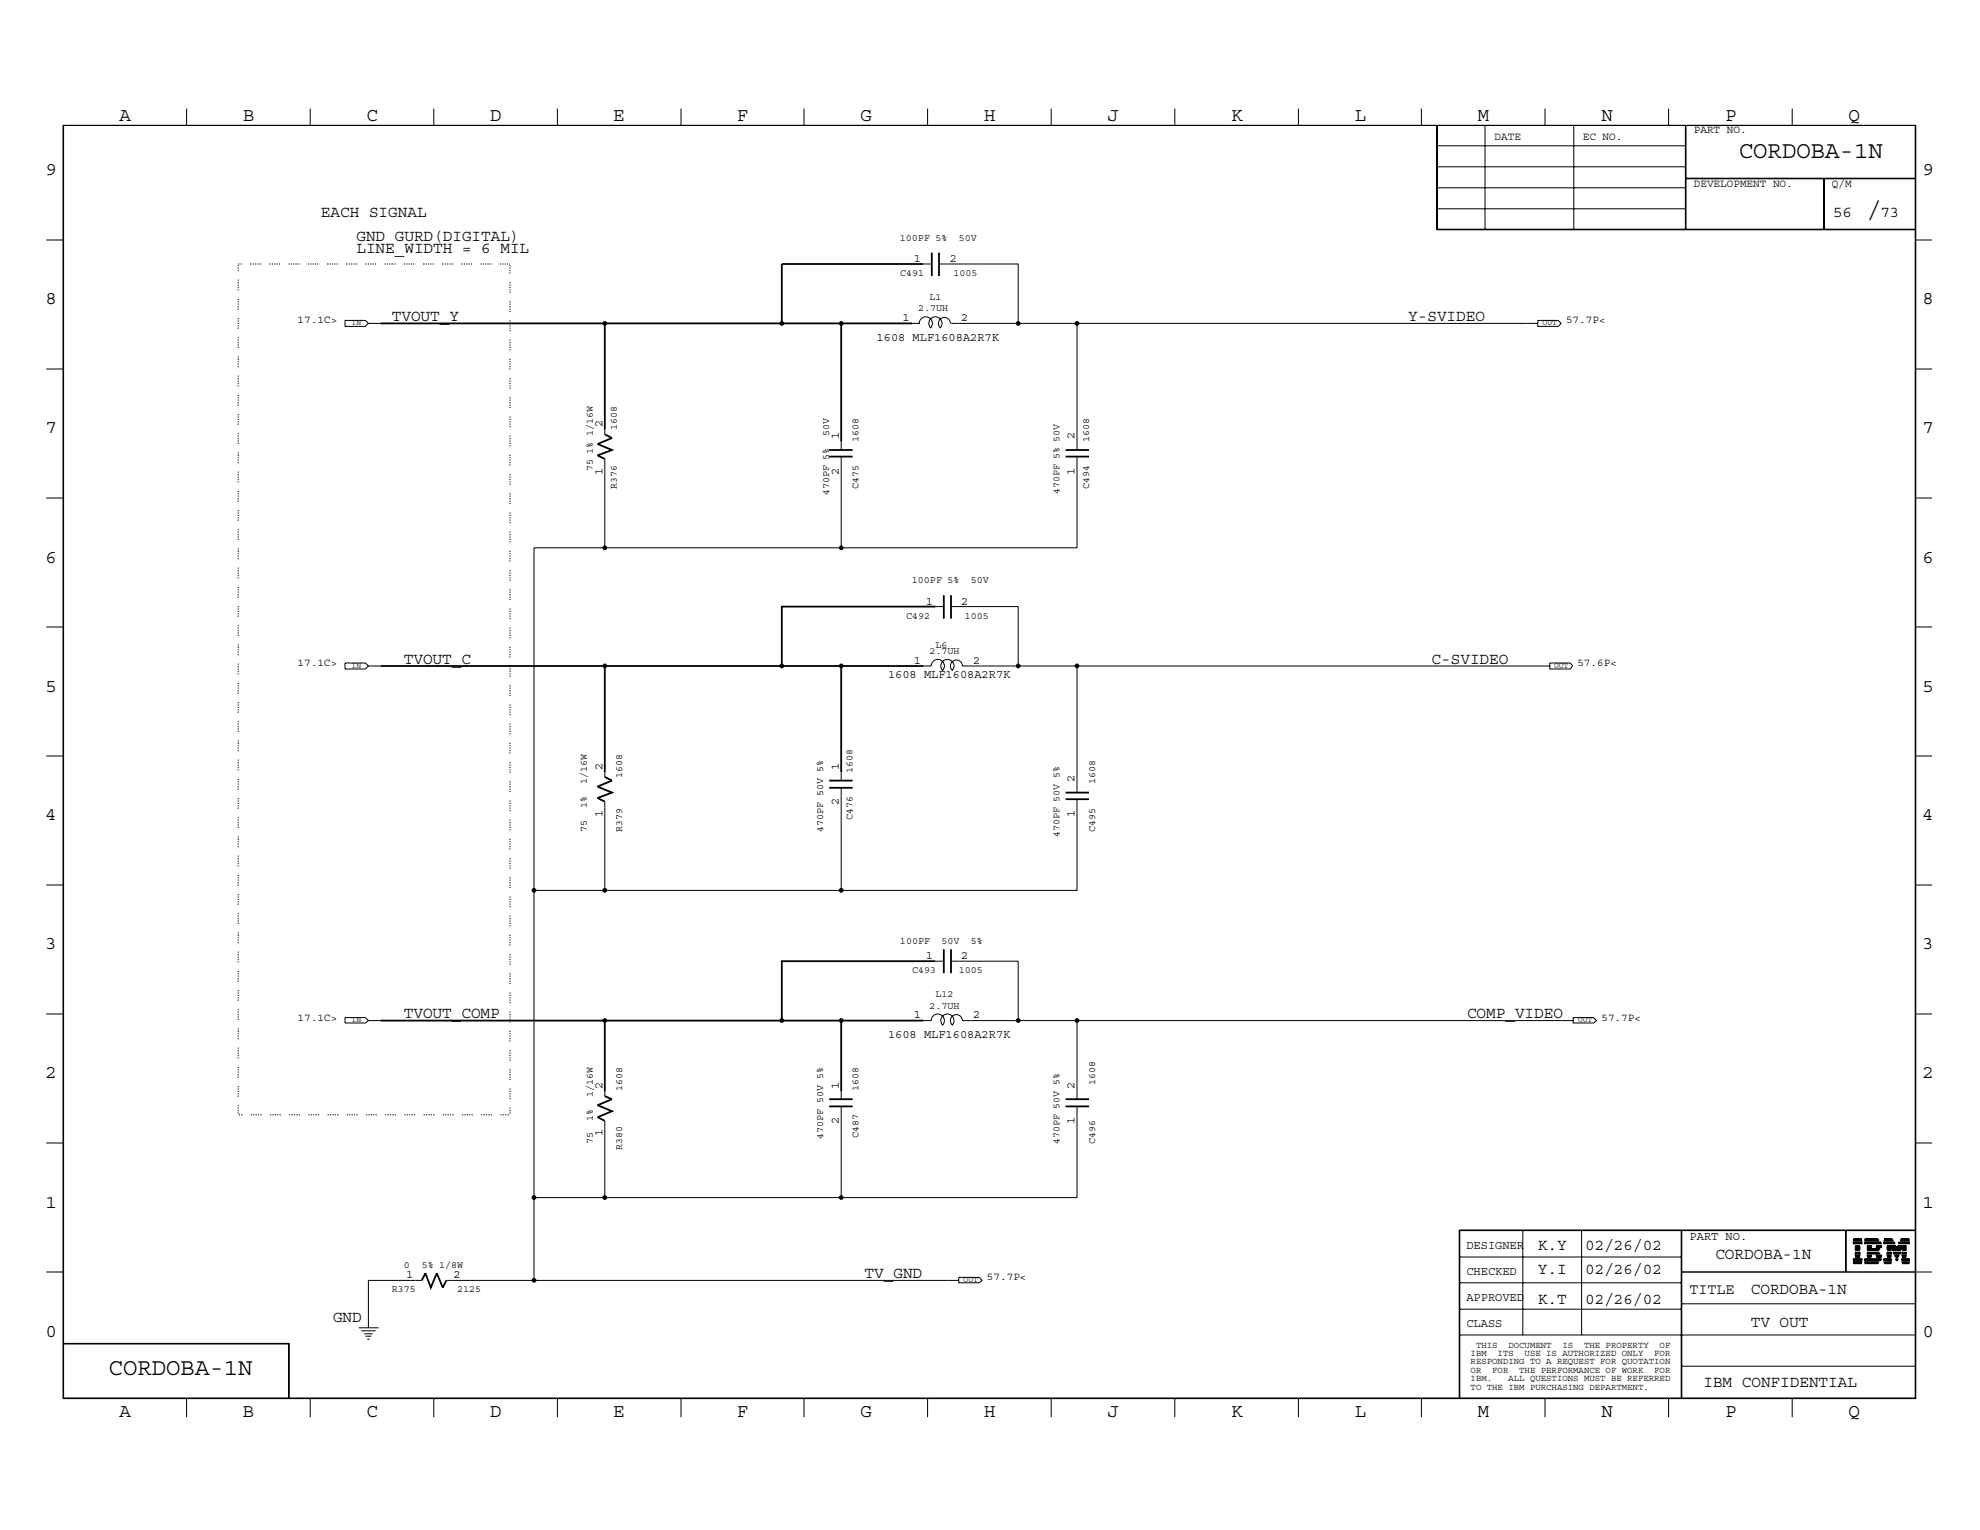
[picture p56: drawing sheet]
<svg xmlns="http://www.w3.org/2000/svg" width="279mm" height="216mm" viewBox="0 0 279 216" stroke-linecap="round" stroke-linejoin="round" font-family="sans-serif">
<defs><g id="words">
<g font-size="3.4">
<text x="245.4" y="22.3">CORDOBA-1N</text>
<text x="263.5" y="30.6">/</text>
<text x="15.3" y="194">CORDOBA-1N</text>
</g>
<g font-size="2.7">
<text x="16.8" y="17">A</text>
<text x="34.3" y="17">B</text>
<text x="51.7" y="17">C</text>
<text x="69.2" y="17">D</text>
<text x="86.5" y="17">E</text>
<text x="104" y="17">F</text>
<text x="121.4" y="17">G</text>
<text x="138.9" y="17">H</text>
<text x="156.3" y="17">J</text>
<text x="173.7" y="17">K</text>
<text x="191.2" y="17">L</text>
<text x="208.5" y="17">M</text>
<text x="226" y="17">N</text>
<text x="243.4" y="17">P</text>
<text x="260.9" y="17">Q</text>
<text x="6.4" y="24.7">9</text>
<text x="271.3" y="24.7">9</text>
<text x="6.4" y="42.9">8</text>
<text x="271.3" y="42.9">8</text>
<text x="6.4" y="61.1">7</text>
<text x="271.3" y="61.1">7</text>
<text x="6.4" y="79.4">6</text>
<text x="271.3" y="79.4">6</text>
<text x="6.4" y="97.6">5</text>
<text x="271.3" y="97.6">5</text>
<text x="6.4" y="115.7">4</text>
<text x="271.3" y="115.7">4</text>
<text x="6.4" y="133.9">3</text>
<text x="271.3" y="133.9">3</text>
<text x="6.4" y="152.1">2</text>
<text x="271.3" y="152.1">2</text>
<text x="6.4" y="170.4">1</text>
<text x="271.3" y="170.4">1</text>
<text x="6.4" y="188.6">0</text>
<text x="271.3" y="188.6">0</text>
<text x="16.8" y="200">A</text>
<text x="34.3" y="200">B</text>
<text x="51.7" y="200">C</text>
<text x="69.2" y="200">D</text>
<text x="86.5" y="200">E</text>
<text x="104" y="200">F</text>
<text x="121.4" y="200">G</text>
<text x="138.9" y="200">H</text>
<text x="156.3" y="200">J</text>
<text x="173.7" y="200">K</text>
<text x="191.2" y="200">L</text>
<text x="208.5" y="200">M</text>
<text x="226" y="200">N</text>
<text x="243.4" y="200">P</text>
<text x="260.9" y="200">Q</text>
</g>
<g font-size="2.3">
<text x="45.3" y="30.6">EACH SIGNAL</text>
<text x="50.3" y="34">GND GURD(DIGITAL)</text>
<text x="50.3" y="35.6">LINE_WIDTH = 6 MIL</text>
<text x="258.7" y="30.6">56</text>
<text x="265.3" y="30.6">73</text>
<text x="55.3" y="45.3">TVOUT_Y</text>
<text x="198.7" y="45.3">Y-SVIDEO</text>
<text x="57" y="93.6">TVOUT_C</text>
<text x="202" y="93.6">C-SVIDEO</text>
<text x="57" y="143.7">TVOUT_COMP</text>
<text x="207" y="143.7">COMP_VIDEO</text>
<text x="217" y="176.4">K.Y</text>
<text x="217" y="179.8">Y.I</text>
<text x="223.7" y="176.4">02/26/02</text>
<text x="223.7" y="179.8">02/26/02</text>
<text x="242.1" y="177.6">CORDOBA-1N</text>
<text x="122" y="180.3">TV_GND</text>
<text x="217" y="184">K.T</text>
<text x="223.7" y="184">02/26/02</text>
<text x="247.1" y="182.6">CORDOBA-1N</text>
<text x="47" y="186.5">GND</text>
<text x="247.1" y="187.3">TV OUT</text>
<text x="240.4" y="195.7">IBM CONFIDENTIAL</text>
</g>
<text font-size="2.1" x="238.4" y="182.5">TITLE</text>
<g font-size="1.7">
<text x="128.9" y="37">1</text>
<text x="134" y="37">2</text>
<text x="127.3" y="45.3">1</text>
<text x="135.6" y="45.3">2</text>
<text x="123.7" y="48.1">1608 MLF1608A2R7K</text>
<text x="85" y="60.3" transform="rotate(-90 85 60.3)">2</text>
<text x="118.4" y="62" transform="rotate(-90 118.4 62)">1</text>
<text x="151.6" y="62" transform="rotate(-90 151.6 62)">2</text>
<text x="85" y="67" transform="rotate(-90 85 67)">1</text>
<text x="118.4" y="67" transform="rotate(-90 118.4 67)">2</text>
<text x="151.6" y="67" transform="rotate(-90 151.6 67)">1</text>
<text x="130.6" y="85.3">1</text>
<text x="135.6" y="85.3">2</text>
<text x="125.3" y="95.7">1608 MLF1608A2R7K</text>
<text x="128.9" y="93.6">1</text>
<text x="137.3" y="93.6">2</text>
<text x="85" y="108.6" transform="rotate(-90 85 108.6)">2</text>
<text x="118.4" y="113.6" transform="rotate(-90 118.4 113.6)">2</text>
<text x="118.4" y="108.6" transform="rotate(-90 118.4 108.6)">1</text>
<text x="151.6" y="110.3" transform="rotate(-90 151.6 110.3)">2</text>
<text x="85" y="115.3" transform="rotate(-90 85 115.3)">1</text>
<text x="151.6" y="115.3" transform="rotate(-90 151.6 115.3)">1</text>
<text x="130.6" y="135.3">1</text>
<text x="135.6" y="135.3">2</text>
<text x="128.9" y="143.7">1</text>
<text x="137.3" y="143.7">2</text>
<text x="125.3" y="146.5">1608 MLF1608A2R7K</text>
<text x="85" y="153.7" transform="rotate(-90 85 153.7)">2</text>
<text x="118.4" y="153.7" transform="rotate(-90 118.4 153.7)">1</text>
<text x="151.6" y="153.7" transform="rotate(-90 151.6 153.7)">2</text>
<text x="85" y="160.4" transform="rotate(-90 85 160.4)">1</text>
<text x="118.4" y="158.7" transform="rotate(-90 118.4 158.7)">2</text>
<text x="151.6" y="158.7" transform="rotate(-90 151.6 158.7)">1</text>
<text x="206.9" y="176.2">DESIGNER</text>
<text x="206.9" y="179.9">CHECKED</text>
<text x="238.4" y="175">PART NO.</text>
<text x="57.3" y="180.3">1</text>
<text x="64" y="180.3">2</text>
<text x="206.9" y="183.6">APPROVED</text>
<text x="206.9" y="187.2">CLASS</text>
</g>
<g font-size="1.6">
<text x="210.9" y="19.8">DATE</text>
<text x="223.4" y="19.8">EC NO.</text>
<text x="239" y="18.8">PART NO.</text>
<text x="239" y="26.4">DEVELOPMENT NO.</text>
<text x="258.5" y="26.4">Q/M</text>
<text x="42" y="45.6">17.1C&gt;</text>
<text x="221" y="45.6">57.7P&lt;</text>
<text x="42" y="94">17.1C&gt;</text>
<text x="222.6" y="94">57.6P&lt;</text>
<text x="42" y="144">17.1C&gt;</text>
<text x="226" y="144">57.7P&lt;</text>
<text x="139.3" y="180.7">57.7P&lt;</text>
</g>
<g font-size="1.4">
<text x="127" y="34">100PF 5%</text>
<text x="135.3" y="34">50V</text>
<text x="127" y="38.9">C491</text>
<text x="134.5" y="38.9">1005</text>
<text x="129.5" y="43.9">2.7UH</text>
<text x="131.1" y="42.3">L1</text>
<text x="83.7" y="64" transform="rotate(-90 83.7 64)">1% 1/16W</text>
<text x="87" y="60.6" transform="rotate(-90 87 60.6)">1608</text>
<text x="117" y="61.5" transform="rotate(-90 117 61.5)">50V</text>
<text x="121.2" y="62.3" transform="rotate(-90 121.2 62.3)">1608</text>
<text x="153.7" y="62.3" transform="rotate(-90 153.7 62.3)">1608</text>
<text x="83.7" y="66.5" transform="rotate(-90 83.7 66.5)">75</text>
<text x="87" y="69" transform="rotate(-90 87 69)">R376</text>
<text x="117" y="69.9" transform="rotate(-90 117 69.9)">470PF 5%</text>
<text x="121.2" y="69" transform="rotate(-90 121.2 69)">C475</text>
<text x="149.5" y="69.8" transform="rotate(-90 149.5 69.8)">470PF 5% 50V</text>
<text x="153.7" y="69" transform="rotate(-90 153.7 69)">C494</text>
<text x="128.7" y="82.3">100PF 5%</text>
<text x="137" y="82.3">50V</text>
<text x="127.8" y="87.3">C492</text>
<text x="136.1" y="87.3">1005</text>
<text x="131.1" y="92.3">2.7UH</text>
<text x="132" y="91.4">L6</text>
<text x="82.8" y="114" transform="rotate(-90 82.8 114)">1%</text>
<text x="82.8" y="110.7" transform="rotate(-90 82.8 110.7)">1/16W</text>
<text x="87.8" y="109.8" transform="rotate(-90 87.8 109.8)">1608</text>
<text x="120.3" y="109.1" transform="rotate(-90 120.3 109.1)">1608</text>
<text x="154.5" y="110.7" transform="rotate(-90 154.5 110.7)">1608</text>
<text x="82.8" y="117.3" transform="rotate(-90 82.8 117.3)">75</text>
<text x="87.8" y="117.3" transform="rotate(-90 87.8 117.3)">R379</text>
<text x="116.2" y="117.3" transform="rotate(-90 116.2 117.3)">470PF 50V 5%</text>
<text x="120.3" y="115.7" transform="rotate(-90 120.3 115.7)">C476</text>
<text x="149.5" y="118.1" transform="rotate(-90 149.5 118.1)">470PF 50V 5%</text>
<text x="154.5" y="117.3" transform="rotate(-90 154.5 117.3)">C495</text>
<text x="127" y="133.2">100PF</text>
<text x="128.7" y="137.3">C493</text>
<text x="132.8" y="133.2">50V</text>
<text x="135.3" y="137.3">1005</text>
<text x="137" y="133.2">5%</text>
<text x="131.1" y="142.3">2.7UH</text>
<text x="132" y="140.6">L12</text>
<text x="83.7" y="154.9" transform="rotate(-90 83.7 154.9)">1/16W</text>
<text x="87.8" y="154" transform="rotate(-90 87.8 154)">1608</text>
<text x="121.2" y="154" transform="rotate(-90 121.2 154)">1608</text>
<text x="154.5" y="153.2" transform="rotate(-90 154.5 153.2)">1608</text>
<text x="83.7" y="161.5" transform="rotate(-90 83.7 161.5)">75</text>
<text x="83.7" y="158.2" transform="rotate(-90 83.7 158.2)">1%</text>
<text x="116.2" y="160.7" transform="rotate(-90 116.2 160.7)">470PF 50V 5%</text>
<text x="121.2" y="160.6" transform="rotate(-90 121.2 160.6)">C487</text>
<text x="149.5" y="161.5" transform="rotate(-90 149.5 161.5)">470PF 50V 5%</text>
<text x="154.5" y="161.5" transform="rotate(-90 154.5 161.5)">C496</text>
<text x="87.8" y="162.3" transform="rotate(-90 87.8 162.3)">R380</text>
<text x="57" y="179">0</text>
<text x="59.5" y="179">5% 1/8W</text>
<text x="55.3" y="182.3">R375</text>
<text x="64.5" y="182.3">2125</text>
</g>
<g font-size="1.3">
<text x="207.5" y="191.3">IBM</text>
<text x="208.3" y="190.2">THIS</text>
<text x="211.3" y="191.3">ITS</text>
<text x="212.9" y="190.2">DOCUMENT</text>
<text x="215.1" y="191.3">USE IS AUTHORIZED ONLY</text>
<text x="220.5" y="190.2">IS</text>
<text x="223.5" y="190.2">THE PROPERTY</text>
<text x="233.4" y="191.3">FOR</text>
<text x="234.2" y="190.2">OF</text>
<text x="207.5" y="192.5">RESPONDING TO A REQUEST FOR QUOTATION</text>
<text x="207.5" y="193.7">OR</text>
<text x="207.5" y="194.9">IBM.</text>
<text x="207.5" y="196.1">TO THE IBM PURCHASING DEPARTMENT.</text>
<text x="210.6" y="193.7">FOR</text>
<text x="212.9" y="194.9">ALL QUESTIONS MUST BE REFERRED</text>
<text x="214.4" y="193.7">THE PERFORMANCE OF WORK</text>
<text x="233.4" y="193.7">FOR</text>
</g>
<g font-size="1.1">
<text x="49.6" y="45.9">IN</text>
<text x="217.7" y="45.9">OUT</text>
<text x="49.6" y="94.2">IN</text>
<text x="219.3" y="94.2">OUT</text>
<text x="49.6" y="144.3">IN</text>
<text x="222.7" y="144.3">OUT</text>
<text x="136" y="180.9">OUT</text>
</g>
</g></defs>
<g fill="none" stroke="#000" stroke-width=".14">
<path d="M8.9 17.7h261.4v179.7h-261.4zM9 17.7h261.3v179.6h-261.3zM26.3 15.3v2.4M43.8 15.3v2.4M61.2 15.3v2.4M78.7 15.3v2.4M96.1 15.3v2.4M113.5 15.3v2.4M130.9 15.3v2.4M148.3 15.3v2.4M165.8 15.3v2.4M183.2 15.3v2.4"/>
<path d="M200.6 15.3v2.4M202.8 17.7v14.7h67.5M209.5 17.7v14.7M218 15.3v2.4M222.1 17.7v14.7M235.5 15.3v2.4M237.8 17.7v14.7M237.9 17.7v14.7M252.9 15.3v2.4M6.5 33.9h2.4M130.3 37.3h1.2M132.5 37.3h11.2v8.3h8.3"/>
<path d="M202.8 32.3h67.5M202.8 29.5h35M202.8 26.5h35M202.8 23.5h35M202.8 20.6h35M237.8 25.2h32.5M237.8 25.1h32.5M257.4 25.2v7.2M270.3 33.9h2.3M6.5 52.1h2.4M48.7 45.2h2.9l.4 .4-.4 .5h-2.9zM52 45.6h1.7"/>
<path d="M128.7 45.6h1.1M129.7 45.6a.93 .93 0 0 1 1.3-.8 .93 .93 0 0 1 .3 1.5M131.3 46.3a.93 .93 0 0 1 0-1.3 .93 .93 0 0 1 1.4 0 .93 .93 0 0 1 0 1.3M134.1 45.6a.85 .85 0 0 0-1.2-.7 .85 .85 0 0 0-.2 1.4M134.2 45.6h9.5M152 45.6h65M152 45.6v17.9M217 45.2h2.9l.4 .4-.4 .5h-2.9zM270.3 52.1h2.3M6.5 70.3h2.4M85.3 60.6v.7M85.3 64.8v12.5"/>
<path d="M118.7 62.3v1.2M118.7 64.4v12.9M152 64.4v12.9h-76.6v48.3h9.9v-12.5M270.3 70.3h2.3M6.5 88.5h2.4M48.7 93.6h2.9l.4 .4-.4 .4h-2.9zM52 94h1.7M130.3 94h1.1a.93 .93 0 0 1 1.3-.9 .93 .93 0 0 1 .3 1.5M132 85.6h1.2M133 94.6a.93 .93 0 0 1 0-1.3 .93 .93 0 0 1 1.3 0 .93 .93 0 0 1 0 1.3M134.2 85.6h9.5v8.4h-7.9a.85 .85 0 0 0-1.2-.8 .85 .85 0 0 0-.2 1.4M143.7 94h75"/>
<path d="M152 94v17.8M218.7 93.6h2.9l.3 .4-.3 .4h-2.9zM270.3 88.5h2.3M6.5 106.7h2.4M85.3 109v.6M118.7 111.2v14.4h33.3v-12.8M118.7 109v1.2M270.3 106.7h2.3M6.5 124.9h2.4M75.4 125.6v55.1M85.3 125.6h33.4M132 135.6h1.2"/>
<path d="M134.2 135.6h9.5v8.4h-7.9a.85 .85 0 0 0-1.2-.8 .85 .85 0 0 0-.2 1.5M270.3 124.9h2.3M6.5 143.1h2.4M48.7 143.6h2.9l.4 .4-.4 .4h-2.9zM52 144h1.7M85.3 154v.7M85.3 158.2v10.8M118.7 154v1.1M118.7 156.1v12.9M130.3 144h1.1a.93 .93 0 0 1 1.3-.8 .93 .93 0 0 1 .3 1.5M133 144.7a.93 .93 0 0 1 0-1.3 .93 .93 0 0 1 1.3 0 .93 .93 0 0 1 0 1.3M143.7 144h78.3"/>
<path d="M152 144v11.1M152 156.1v12.9h-76.6M222 143.6h2.9l.4 .4-.4 .4h-2.9zM270.3 143.1h2.3M6.5 179.5h2.4M6.5 161.3h2.4M205.9 173.7h64.4M205.9 177.4h31.3M206 173.6v23.7M214.9 173.6v14.8M223.2 173.6v14.8M237.2 173.6v23.7"/>
<path d="M237.2 179.5h35.4M237.3 173.6v23.7M260.4 173.6v5.9M260.5 173.6v5.9M261.5 178.1h1.2h-1.2zM261.5 177.8h1.2v.1h-1.2zM261.5 177.7h1.2v.1h-1.2zM261.5 177.6h1.2v.1h-1.2zM261.5 175.4h1.2v.1h-1.2zM261.5 175.3h1.2v.1h-1.2zM261.5 175.3h1.2h-1.2zM261.5 175h1.2v.1h-1.2z"/>
<path d="M261.5 178.3h1.2h-1.2M261.5 178.2h1.2h-1.2M261.5 174.9h1.2h-1.2M261.5 174.8h1.2h-1.2M261.8 177.1h.7v.1h-.7zM261.8 176.9h.7v.1h-.7zM261.8 176.2h.7v.1h-.7zM261.8 175.9h.7v.1h-.7zM261.8 177.4h.7h-.7M261.8 177.3h.7h-.7M261.8 176.7h.7v.1h-.7h.7h-.7zM261.8 176.4h.7h-.7"/>
<path d="M261.8 175.9h.7h-.7M261.8 175.8h.7h-.7M263.1 178.1h2h-2zM263.1 175h2v.1h-2zM263.1 177.8h2.2v.1h-2.2zM263.1 177.7h2.3v.1h-2.3zM263.1 177.6h2.3v.1h-2.3zM263.1 175.4h2.3v.1h-2.3zM263.1 175.3h2.3v.1h-2.3zM263.1 175.3h2.2h-2.2zM263.1 178.3h1.9h-1.9M263.1 178.2h2h-2"/>
<path d="M263.1 174.9h2h-2M263.1 174.8h1.9h-1.9M263.5 176.9h1.8v.1h-1.8zM263.5 176.2h1.8v.1h-1.8zM263.5 177.1h.6v.1h-.6zM263.5 175.9h.6v.1h-.6zM263.5 176.7h1.6v.1h-1.6h1.7h-1.7zM263.5 176.4h1.6h-1.6M263.5 176.4h1.7h-1.7M263.5 177.4h.6h-.6M263.5 177.3h.6h-.6M263.5 175.9h.6h-.6"/>
<path d="M263.5 175.8h.6h-.6M264.8 177.1h.7v.1h-.7zM264.8 175.9h.7v.1h-.7zM264.8 177.4h.7h-.7M264.8 177.3h.7h-.7M264.8 175.9h.7h-.7M264.8 175.8h.7h-.7M265.9 178.1h1h-1zM265.9 177.8h1v.1h-1zM265.9 177.7h1v.1h-1zM265.9 177.6h1v.1h-1zM265.9 175.4h1.5v.1h-1.5z"/>
<path d="M265.9 175.3h1.4v.1h-1.4zM265.9 175.3h1.4h-1.4zM265.9 175h1.2v.1h-1.2zM265.9 178.3h1h-1M265.9 178.2h1h-1M265.9 174.9h1.2h-1.2M265.9 174.8h1.1h-1.1M266.3 177.1h.6v.1h-.6zM266.3 176.9h.6v.1h-.6zM266.3 176.2h.6v.1h-.6zM266.3 175.9h1.3v.1h-1.3zM266.3 177.4h.6h-.6"/>
<path d="M266.3 177.3h.6h-.6M266.3 176.7h.6v.1h-.6h.6h-.6zM266.3 176.4h.6h-.6M266.3 175.9h1.2h-1.2M266.3 175.8h1.2h-1.2M267 176.2h1.3v.1h-1.3zM267 176.4h1.2h-1.2M267.1 176.7h1.1v.1h-1.1h1h-1zM267.2 176.9h.9v.1h-.9zM267.4 177.1h.6v.1h-.6zM267.4 177.3h.5h-.5M267.5 177.4h.4h-.4"/>
<path d="M267.5 177.7h.3v.1h-.3zM267.5 177.6h.3v.1h-.3zM267.6 177.8l.1 .1zM267.7 175.9h1.3v.1h-1.3zM267.8 175.9h1.2h-1.2M267.8 175.8h1.2h-1.2M268 175.4h1.4v.1h-1.4zM268 175.3h1.4v.1h-1.4zM268 175.3h1.4h-1.4zM268.2 175h1.2v.1h-1.2zM268.2 174.9h1.2h-1.2M268.2 174.8h1.2h-1.2"/>
<path d="M268.4 178.1h1h-1zM268.4 177.8h1v.1h-1zM268.4 177.7h1v.1h-1zM268.4 177.6h1v.1h-1zM268.4 177.1h.6v.1h-.6zM268.4 176.9h.6v.1h-.6zM268.4 176.2h.6v.1h-.6zM268.4 178.3h1h-1M268.4 178.2h1h-1M268.4 177.4h.6h-.6M268.4 177.3h.6h-.6M268.4 176.7h.6v.1h-.6h.6h-.6z"/>
<path d="M268.4 176.4h.6h-.6M270.3 173.6h-64.4v23.7M270.3 161.3h2.3M8.9 189.6h31.9v7.7M8.9 189.7h31.9M26.3 197.3v2.7M40.7 189.6v7.7M43.8 197.3v2.7M50.6 187.4h2.8M51 187.8h2M51.4 188.2h1.2M51.6 188.6h.8"/>
<path d="M51.8 189h.4M59.5 180.7h-7.5v6.6M61.2 197.3v2.7M63 180.7h72.3M78.7 197.3v2.7M96.1 197.3v2.7M113.5 197.3v2.7M130.9 197.3v2.7M135.3 180.3h2.9l.4 .4-.4 .3h-2.9zM148.3 197.3v2.7M165.8 197.3v2.7M183.2 197.3v2.7"/>
<path d="M200.6 197.3v2.7M205.9 188.4h64.4M205.9 184.7h31.3M205.9 181h31.3M218 197.3v2.7M235.5 197.3v2.7M237.2 192.8h33.1M237.2 184h33.1M252.9 197.3v2.7"/>
</g>
<g fill="none" stroke="#000" stroke-width=".25">
<path d="M130.3 37.3h-20v8.3M131.5 35.6v3.3M132.5 35.6v3.3M53.7 45.6h75M85.3 45.6v15M118.7 45.6v16.7M85.3 61.3l1.1 .5-2.1 .9 2.1 .8-2.1 .8 1 .5M117 63.5h3.3M117 64.4h3.3M150.4 63.5h3.3M150.4 64.4h3.3M53.7 94h56.6"/>
<path d="M85.3 94v15M118.7 94v15M118.7 94h11.6M132 85.6h-21.7v8.4h8.4M133.2 84v3.3M134.2 84v3.3M85.3 109.6l1.1 .6-2.1 .8 2.1 .8-2.1 .8 1 .5M117 110.2h3.3M117 111.2h3.3M150.4 112.8h3.3M150.4 111.8h3.3M132 135.6h-21.7v8.4"/>
<path d="M133.2 133.9v3.4M134.2 133.9v3.4M53.7 144h76.6M85.3 154.7l1.1 .4-2.1 .9 2.1 .8-2.1 .8 1 .6M85.3 144v10M117 156.1h3.3M117 155.1h3.3M118.7 144v10M150.4 156.1h3.3M150.4 155.1h3.3M59.5 180.7l.5-1 .8 2 .8-2 .9 2 .5-1"/>
</g>
<path d="M72 37.3v120M33.6 157.3v-120h38.4M72 157.3h-38.4" fill="none" stroke="#000" stroke-width=".14" stroke-dasharray=".2 .2 .2 .2 .2 .2 .2 .2 .2 1.2" stroke-dashoffset=".2" stroke-linecap="butt"/>
<g fill="#000">
<circle cx="85.3" cy="45.6" r=".34"/>
<circle cx="110.3" cy="45.6" r=".34"/>
<circle cx="118.7" cy="45.6" r=".34"/>
<circle cx="143.7" cy="45.6" r=".34"/>
<circle cx="152" cy="45.6" r=".34"/>
<circle cx="85.3" cy="77.3" r=".34"/>
<circle cx="118.7" cy="77.3" r=".34"/>
<circle cx="85.3" cy="94" r=".34"/>
<circle cx="110.3" cy="94" r=".34"/>
<circle cx="118.7" cy="94" r=".34"/>
<circle cx="143.7" cy="94" r=".34"/>
<circle cx="152" cy="94" r=".34"/>
<circle cx="75.4" cy="125.6" r=".34"/>
<circle cx="85.3" cy="125.6" r=".34"/>
<circle cx="118.7" cy="125.6" r=".34"/>
<circle cx="85.3" cy="144" r=".34"/>
<circle cx="110.3" cy="144" r=".34"/>
<circle cx="118.7" cy="144" r=".34"/>
<circle cx="143.7" cy="144" r=".34"/>
<circle cx="152" cy="144" r=".34"/>
<circle cx="75.4" cy="169" r=".34"/>
<circle cx="85.3" cy="169" r=".34"/>
<circle cx="118.7" cy="169" r=".34"/>
<circle cx="75.4" cy="180.7" r=".34"/>
</g>
<use href="#words"/>
</svg>
